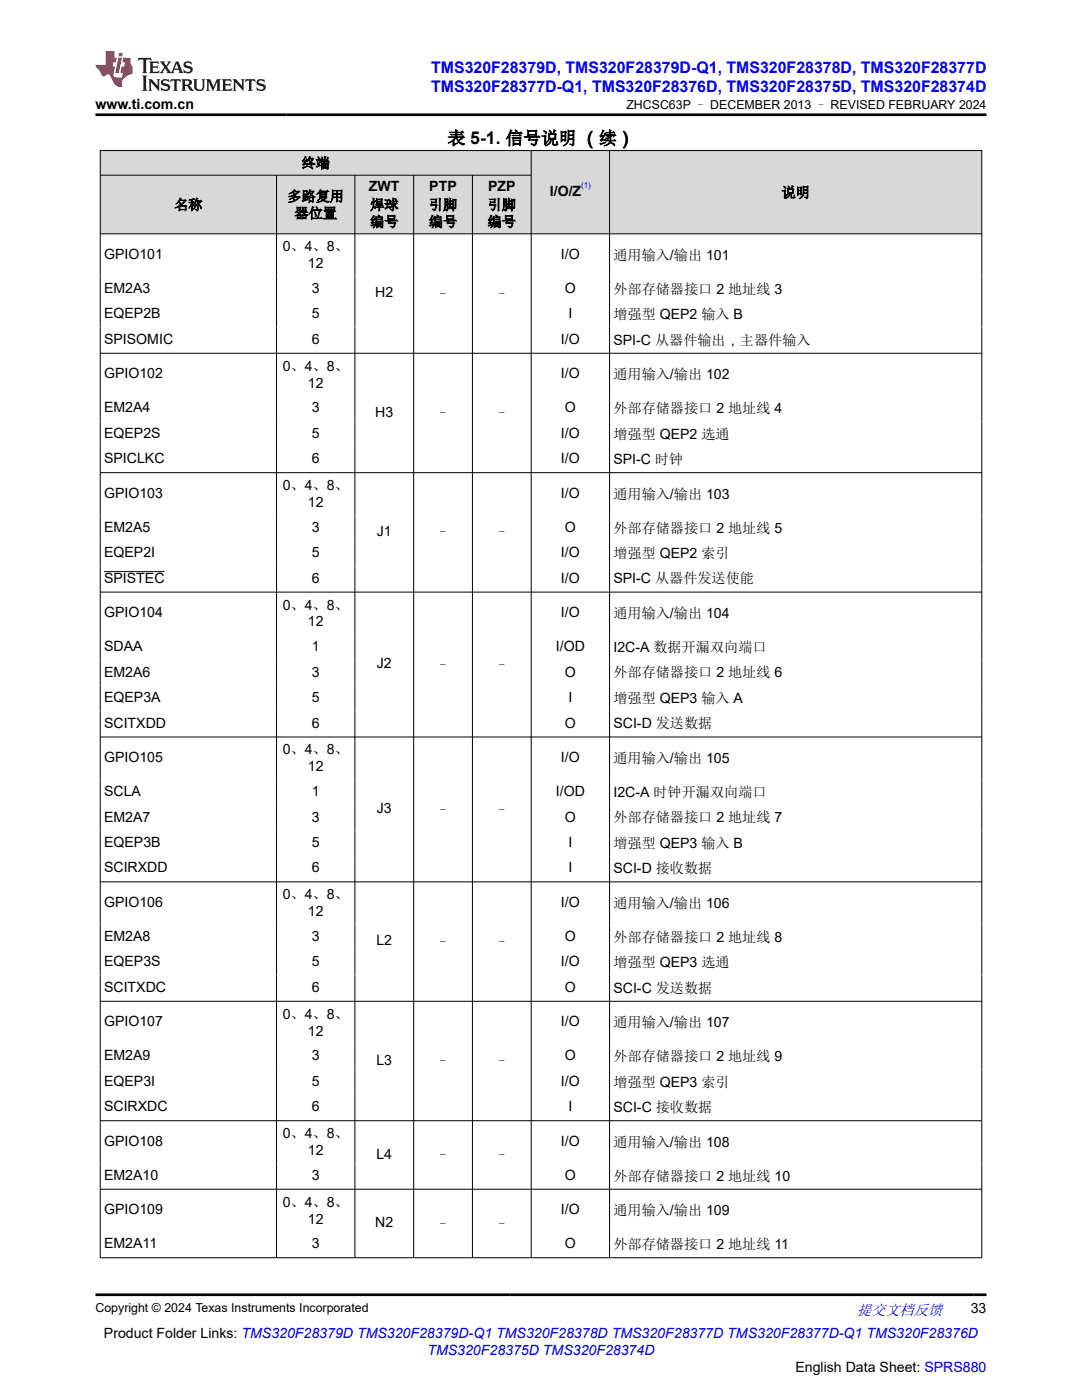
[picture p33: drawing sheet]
<svg xmlns="http://www.w3.org/2000/svg" width="216mm" height="279mm" viewBox="0 0 216 279" stroke-linecap="round" stroke-linejoin="round" font-family="sans-serif">
<defs><g id="words">
<text font-size="3.5" x="89.3" y="28.8">表 5-1. 信号说明 （续）</text>
<g font-size="3.2" fill="#00f">
<text x="86" y="14.5">TMS320F28379D, TMS320F28379D-Q1, TMS320F28378D, TMS320F28377D</text>
<text x="86" y="18.3">TMS320F28377D-Q1, TMS320F28376D, TMS320F28375D, TMS320F28374D</text>
</g>
<text font-size="3" fill="#00f" x="171" y="262.4">提交文档反馈</text>
<g font-size="2.8">
<text x="19" y="21.7">www.ti.com.cn</text>
<text x="60.2" y="33.5">终端</text>
<text x="34.8" y="41.8">名称</text>
<text x="57.4" y="40.1">多路复用</text>
<text x="73.6" y="38.2">ZWT</text>
<text x="73.9" y="41.8">焊球</text>
<text x="85.6" y="41.8">引脚</text>
<text x="85.7" y="38.2">PTP</text>
<text x="97.3" y="41.8">引脚</text>
<text x="97.4" y="38.2">PZP</text>
<text x="109.7" y="39.1">I/O/Z</text>
<text x="155.9" y="39.4">说明</text>
<text x="58.8" y="43.5">器位置</text>
<text x="73.9" y="45.2">编号</text>
<text x="85.6" y="45.2">编号</text>
<text x="97.3" y="45.2">编号</text>
<text x="20.8" y="51.7">GPIO101</text>
<text x="56.4" y="50.1">0、4、8、</text>
<text x="61.4" y="53.5">12</text>
<text x="111.9" y="51.7">I/O</text>
<text x="122.4" y="51.8">通用输入/输出 101</text>
<text x="20.8" y="58.5">EM2A3</text>
<text x="62.2" y="58.5">3</text>
<text x="74.9" y="59.3">H2</text>
<text x="87" y="59.6">–</text>
<text x="98.7" y="59.6">–</text>
<text x="112.7" y="58.5">O</text>
<text x="122.4" y="58.6">外部存储器接口 2 地址线 3</text>
<text x="20.8" y="63.5">EQEP2B</text>
<text x="62.2" y="63.5">5</text>
<text x="113.4" y="63.5">I</text>
<text x="122.4" y="63.7">增强型 QEP2 输入 B</text>
<text x="20.8" y="68.6">SPISOMIC</text>
<text x="62.2" y="68.6">6</text>
<text x="111.9" y="68.6">I/O</text>
<text x="122.4" y="68.8">SPI-C 从器件输出，主器件输入</text>
<text x="20.8" y="75.5">GPIO102</text>
<text x="56.4" y="74">0、4、8、</text>
<text x="61.4" y="77.4">12</text>
<text x="111.9" y="75.5">I/O</text>
<text x="122.4" y="75.7">通用输入/输出 102</text>
<text x="20.8" y="82.3">EM2A4</text>
<text x="62.2" y="82.3">3</text>
<text x="74.9" y="83.1">H3</text>
<text x="87" y="83.4">–</text>
<text x="98.7" y="83.4">–</text>
<text x="112.7" y="82.3">O</text>
<text x="122.4" y="82.4">外部存储器接口 2 地址线 4</text>
<text x="20.8" y="87.4">EQEP2S</text>
<text x="62.2" y="87.4">5</text>
<text x="111.9" y="87.4">I/O</text>
<text x="122.4" y="87.5">增强型 QEP2 选通</text>
<text x="20.8" y="92.5">SPICLKC</text>
<text x="62.2" y="92.5">6</text>
<text x="111.9" y="92.5">I/O</text>
<text x="122.4" y="92.6">SPI-C 时钟</text>
<text x="20.8" y="99.4">GPIO103</text>
<text x="56.4" y="97.8">0、4、8、</text>
<text x="61.4" y="101.2">12</text>
<text x="111.9" y="99.4">I/O</text>
<text x="122.4" y="99.5">通用输入/输出 103</text>
<text x="20.8" y="106.1">EM2A5</text>
<text x="62.2" y="106.1">3</text>
<text x="75.2" y="107">J1</text>
<text x="87" y="107.3">–</text>
<text x="98.7" y="107.3">–</text>
<text x="112.7" y="106.1">O</text>
<text x="122.4" y="106.3">外部存储器接口 2 地址线 5</text>
<text x="20.8" y="111.2">EQEP2I</text>
<text x="62.2" y="111.2">5</text>
<text x="111.9" y="111.2">I/O</text>
<text x="122.4" y="111.4">增强型 QEP2 索引</text>
<text x="20.8" y="116.3">SPISTEC</text>
<text x="62.2" y="116.3">6</text>
<text x="111.9" y="116.3">I/O</text>
<text x="122.4" y="116.4">SPI-C 从器件发送使能</text>
<text x="20.8" y="123.2">GPIO104</text>
<text x="56.4" y="121.6">0、4、8、</text>
<text x="61.4" y="125">12</text>
<text x="111.9" y="123.2">I/O</text>
<text x="122.4" y="123.3">通用输入/输出 104</text>
<text x="20.8" y="130">SDAA</text>
<text x="62.2" y="130">1</text>
<text x="110.9" y="130">I/OD</text>
<text x="122.4" y="130.1">I2C-A 数据开漏双向端口</text>
<text x="20.8" y="135">EM2A6</text>
<text x="62.2" y="135">3</text>
<text x="75.2" y="133.4">J2</text>
<text x="87" y="133.6">–</text>
<text x="98.7" y="133.6">–</text>
<text x="112.7" y="135">O</text>
<text x="122.4" y="135.2">外部存储器接口 2 地址线 6</text>
<text x="20.8" y="140.1">EQEP3A</text>
<text x="62.2" y="140.1">5</text>
<text x="113.4" y="140.1">I</text>
<text x="122.4" y="140.3">增强型 QEP3 输入 A</text>
<text x="20.8" y="145.2">SCITXDD</text>
<text x="62.2" y="145.2">6</text>
<text x="112.7" y="145.2">O</text>
<text x="122.4" y="145.4">SCI-D 发送数据</text>
<text x="20.8" y="152.1">GPIO105</text>
<text x="56.4" y="150.6">0、4、8、</text>
<text x="61.4" y="153.9">12</text>
<text x="111.9" y="152.1">I/O</text>
<text x="122.4" y="152.3">通用输入/输出 105</text>
<text x="20.8" y="158.9">SCLA</text>
<text x="62.2" y="158.9">1</text>
<text x="110.9" y="158.9">I/OD</text>
<text x="122.4" y="159">I2C-A 时钟开漏双向端口</text>
<text x="20.8" y="164">EM2A7</text>
<text x="62.2" y="164">3</text>
<text x="75.2" y="162.3">J3</text>
<text x="87" y="162.6">–</text>
<text x="98.7" y="162.6">–</text>
<text x="112.7" y="164">O</text>
<text x="122.4" y="164.1">外部存储器接口 2 地址线 7</text>
<text x="20.8" y="169">EQEP3B</text>
<text x="62.2" y="169">5</text>
<text x="113.4" y="169">I</text>
<text x="122.4" y="169.2">增强型 QEP3 输入 B</text>
<text x="20.8" y="174.1">SCIRXDD</text>
<text x="56.4" y="179.5">0、4、8、</text>
<text x="62.2" y="174.1">6</text>
<text x="113.4" y="174.1">I</text>
<text x="122.4" y="174.3">SCI-D 接收数据</text>
<text x="20.8" y="181">GPIO106</text>
<text x="61.4" y="182.9">12</text>
<text x="111.9" y="181">I/O</text>
<text x="122.4" y="181.2">通用输入/输出 106</text>
<text x="20.8" y="187.8">EM2A8</text>
<text x="62.2" y="187.8">3</text>
<text x="75.1" y="188.6">L2</text>
<text x="87" y="188.9">–</text>
<text x="98.7" y="188.9">–</text>
<text x="112.7" y="187.8">O</text>
<text x="122.4" y="187.9">外部存储器接口 2 地址线 8</text>
<text x="20.8" y="192.9">EQEP3S</text>
<text x="20.8" y="198">SCITXDC</text>
<text x="62.2" y="192.9">5</text>
<text x="62.2" y="198">6</text>
<text x="111.9" y="192.9">I/O</text>
<text x="112.7" y="198">O</text>
<text x="122.4" y="193">增强型 QEP3 选通</text>
<text x="56.4" y="203.3">0、4、8、</text>
<text x="122.4" y="198.1">SCI-C 发送数据</text>
<text x="20.8" y="204.9">GPIO107</text>
<text x="61.4" y="206.7">12</text>
<text x="111.9" y="204.9">I/O</text>
<text x="122.4" y="205">通用输入/输出 107</text>
<text x="20.8" y="211.6">EM2A9</text>
<text x="62.2" y="211.6">3</text>
<text x="75.1" y="212.5">L3</text>
<text x="87" y="212.8">–</text>
<text x="98.7" y="212.8">–</text>
<text x="112.7" y="211.6">O</text>
<text x="122.4" y="211.8">外部存储器接口 2 地址线 9</text>
<text x="20.8" y="216.7">EQEP3I</text>
<text x="20.8" y="221.8">SCIRXDC</text>
<text x="62.2" y="216.7">5</text>
<text x="62.2" y="221.8">6</text>
<text x="111.9" y="216.7">I/O</text>
<text x="113.4" y="221.8">I</text>
<text x="122.4" y="216.9">增强型 QEP3 索引</text>
<text x="122.4" y="221.9">SCI-C 接收数据</text>
<text x="56.4" y="227.1">0、4、8、</text>
<text x="20.8" y="228.7">GPIO108</text>
<text x="61.4" y="230.5">12</text>
<text x="75.1" y="231.2">L4</text>
<text x="87" y="231.5">–</text>
<text x="98.7" y="231.5">–</text>
<text x="111.9" y="228.7">I/O</text>
<text x="122.4" y="228.8">通用输入/输出 108</text>
<text x="20.8" y="235.5">EM2A10</text>
<text x="62.2" y="235.5">3</text>
<text x="112.7" y="235.5">O</text>
<text x="122.4" y="235.6">外部存储器接口 2 地址线 10</text>
<text x="20.8" y="242.4">GPIO109</text>
<text x="56.4" y="240.8">0、4、8、</text>
<text x="61.4" y="244.2">12</text>
<text x="74.9" y="244.9">N2</text>
<text x="87" y="245.2">–</text>
<text x="98.7" y="245.2">–</text>
<text x="111.9" y="242.4">I/O</text>
<text x="122.4" y="242.5">通用输入/输出 109</text>
<text x="20.8" y="249.1">EM2A11</text>
<text x="62.2" y="249.1">3</text>
<text x="112.7" y="249.1">O</text>
<text x="122.4" y="249.3">外部存储器接口 2 地址线 11</text>
<text x="193.7" y="262.1">33</text>
<text x="20.7" y="266.9">Product Folder Links: TMS320F28379D TMS320F28379D-Q1 TMS320F28378D TMS320F28377D TMS320F28377D-Q1 TMS320F28376D</text>
<text x="158.7" y="273.7">English Data Sheet: SPRS880</text>
</g>
<text font-size="2.8" fill="#00f" x="85.3" y="270.3">TMS320F28375D TMS320F28374D</text>
<g font-size="2.5">
<text x="125" y="21.8">ZHCSC63P – DECEMBER 2013 – REVISED FEBRUARY 2024</text>
<text x="19" y="261.8">Copyright © 2024 Texas Instruments Incorporated</text>
</g>
<text font-size="1.6" fill="#00f" x="116" y="37.4">(1)</text>
</g></defs>
<g fill="#d8d8d8">
<path d="M20 30h175.9v5h-175.9z" fill-rule="evenodd"/>
<path d="M20.1 30.1h85.8v4.8h-85.8z" fill-rule="evenodd"/>
<path d="M106.1 30.1h15.5v16.5h-15.5z" fill-rule="evenodd"/>
<path d="M121.7 30.1h74.1v16.5h-74.1z" fill-rule="evenodd"/>
<path d="M20.1 35h35v11.6h-35z" fill-rule="evenodd"/>
<path d="M55.2 35h15.6v11.6h-15.6z" fill-rule="evenodd"/>
<path d="M70.9 35h11.6v11.6h-11.6z" fill-rule="evenodd"/>
<path d="M82.6 35h11.6v11.6h-11.6z" fill-rule="evenodd"/>
<path d="M94.3 35h11.6v11.6h-11.6z" fill-rule="evenodd"/>
</g>
<g fill="none" stroke="#000" stroke-width=".2">
<path d="M19.9 30h176.1M19.9 35h86.2M20 30v221.1M55.2 35v216.1M70.8 35v216.1M82.5 35v216.1M94.3 35v216.1M106 30v221.1M121.6 30v221.1M195.9 30v221.1M196 46.7h-176.1M19.9 70.5h176.1"/>
<path d="M19.9 94.3h176.1M19.9 118.2h176.1M20.8 114.1h12M19.9 147.1h176.1M19.9 176h176.1M19.9 199.8h176.1M19.9 223.7h176.1M19.9 237.3h176.1M19.9 251h176.1"/>
</g>
<path d="M27.7 11.6l-.2 .5 .5-.2h.6v.1v2.2l-.2 .4h1l-.2-.4v-2.2v-.1h.5l.5 .2-.1-.5zM29.8 12.3l.2 .4v1.5l-.2 .4h1.9l.1-.6a1.08 1.08 0 0 1-1.3 .2v-.7h.6l.4 .2v-.7l-.4 .2h-.6v-.5l.2-.2a1 1 0 0 1 1 .3l-.1-.5zM31.8 12.3l1 1.1-1 1.2h.9l-.2-.2 .4-.8 .5 .8-.2 .2h1.6l-.2-.2 .1-.5h1l.1 .5-.1 .2h.9l-.2-.3-.8-2h-.5l-1 2.2-.8-1.1 .9-1.1h-.8l.2 .2-.5 .6-.3-.6 .1-.2zM35.2 12.7l.4 1h-.8zM36.8 12.4a.65 .65 0 0 0-.2 .7 .65 .65 0 0 0 .6 .5l.7 .1 .1 .3a.79 .79 0 0 1-.7 .4 .79 .79 0 0 1-.7-.5l.1 .7 .2-.1a.93 .93 0 0 0 1.1 .1 .93 .93 0 0 0 .4-1 1.46 1.46 0 0 0-1.2-.6l-.1-.3a1.09 1.09 0 0 1 1.2 .2l-.2-.6-.1 .1-.6-.2zM28.4 15.1l.2 .4v2.2l-.2 .4h1l-.2-.4v-2.2l.2-.4zM29.6 15.8l.2 .4v1.5l-.2 .4h.8l-.3-.4v-1.3l1.7 1.8v-2l.2-.4h-.8l.2 .2 .1 1.1-1.2-1.3zM32.3 15.9a.65 .65 0 0 0-.2 .8 .65 .65 0 0 0 .7 .4l.6 .2 .1 .2a.79 .79 0 0 1-.7 .4 .79 .79 0 0 1-.7-.5l.1 .7 .2-.1a.93 .93 0 0 0 1.1 .1 .93 .93 0 0 0 .4-.9 1.46 1.46 0 0 0-1.2-.6l-.1-.4a1.09 1.09 0 0 1 1.2 .2l-.2-.6-.1 .1-.6-.1zM34.1 15.8l-.1 .6a.63 .63 0 0 1 .7-.3l.1 1.6-.3 .4h1l-.2-.4v-1.6a.66 .66 0 0 1 .8 .3l-.1-.6zM36.2 15.8l.2 .4v1.5l-.2 .4h.9l-.2-.2v-.7h.5l.1 .2a.79 .79 0 0 0 1.2 .6l-1-.9a.61 .61 0 0 0 .6-.6 .61 .61 0 0 0-.5-.7zM36.9 16.1h.2a.47 .47 0 0 1 .5 .1 .47 .47 0 0 1 .1 .5l-.2 .1-.6 .1zM38.5 15.8l.2 .2a2.27 2.27 0 0 0 .4 2 1.04 1.04 0 0 0 1.7-.7v-1.3l.2-.2h-.8l.2 .4v1.1a.6 .6 0 0 1-.6 .6 .6 .6 0 0 1-.6-.6v-1.1l.3-.4zM41.1 15.8l.2 .4v1.5l-.2 .4h.7l-.2-.4v-1.4l.9 1.9 .8-1.9v1.4l-.2 .4h1l-.3-.4v-1.5l.3-.4h-.8l-.7 1.5-.7-1.5zM44.3 15.8l.2 .4v1.5l-.2 .4h1.9l.1-.6a1.09 1.09 0 0 1-1.3 .2v-.7h.6l.4 .2v-.6l-.4 .2h-.6v-.6l.2-.1a1.01 1.01 0 0 1 1 .3l-.1-.6zM46.4 15.8l.3 .4v1.5l-.3 .4h.8l-.2-.4v-1.3l1.6 1.8v-2l.2-.4h-.7l.2 .2v1.1l-1.2-1.3zM49 15.8l-.1 .6a.63 .63 0 0 1 .8-.3v1.6l-.3 .4h1l-.2-.4v-1.6a.66 .66 0 0 1 .8 .3l-.1-.6zM51.4 15.9a.65 .65 0 0 0-.2 .8 .65 .65 0 0 0 .6 .4l.6 .2 .2 .2a.79 .79 0 0 1-.8 .4 .79 .79 0 0 1-.6-.5l.1 .7 .2-.1a.93 .93 0 0 0 1 .1 .93 .93 0 0 0 .5-.9 1.46 1.46 0 0 0-1.3-.6l-.1-.4a1.09 1.09 0 0 1 1.3 .2l-.2-.6-.2 .1-.5-.1z" fill="#231f20"/>
<path d="M21.1 10.2v2.8h-2.1l.1 .3 .9 1a.95 .95 0 0 0 .9 .9 .59 .59 0 0 1 .6-.4 .59 .59 0 0 1 .5 .4l.4 .7a1.59 1.59 0 0 0 2.1 1.4 1.61 1.61 0 0 1 1-2.3l1-.3-.1-1.5a1.59 1.59 0 0 1-.4-1.7h-1.4l-.2 .9h.5l-.1 .9h-.5l-.2 1v.2l.4 .1-.2 .9h-.6a.73 .73 0 0 1-1.1-.7l.3-1.5h-.5l.2-.9h.5l.2-.9h-.5v-1.3zM23.6 11.5l-.6 3.1h.7l.6-3.1zM23.8 10.6l-.1 .6h.7l.1-.6z" fill="#ed1c24"/>
<path d="M19 22.9h177.8M19 258.4h177.8" fill="none" stroke="#000" stroke-width=".53"/>
<use href="#words"/>
</svg>
